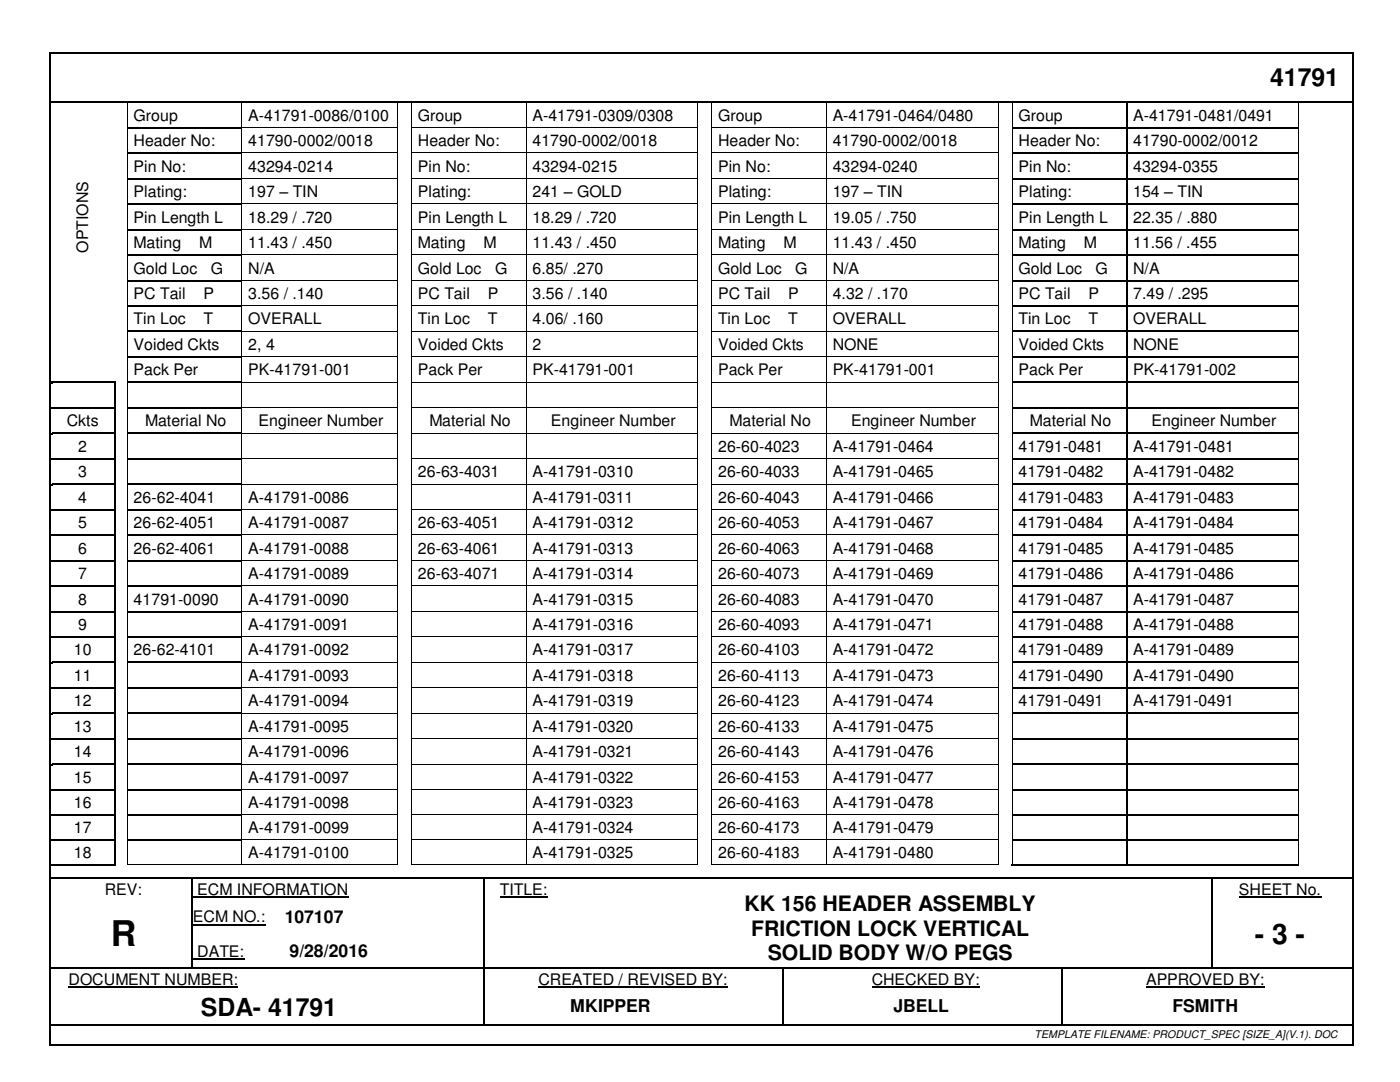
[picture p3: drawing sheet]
<svg xmlns="http://www.w3.org/2000/svg" width="279mm" height="216mm" viewBox="0 0 279 216" stroke-linecap="round" stroke-linejoin="round" font-family="sans-serif">
<defs><g id="words">
<text font-size="7.1" x="22.1" y="188.8">R</text>
<text font-size="5.6" x="250.4" y="188.3">- 3 -</text>
<g font-size="5">
<text x="253.5" y="17.2">41791</text>
<text x="40.1" y="202.7">SDA- 41791</text>
</g>
<g font-size="4.2">
<text x="148.6" y="181.8">KK 156 HEADER ASSEMBLY</text>
<text x="149.9" y="186.7">FRICTION LOCK VERTICAL</text>
<text x="153.2" y="191.5">SOLID BODY W/O PEGS</text>
</g>
<g font-size="3.5">
<text x="56.8" y="184.1">107107</text>
<text x="57.8" y="191">9/28/2016</text>
<text x="113.8" y="202">MKIPPER</text>
<text x="178.3" y="202">JBELL</text>
<text x="234" y="202">FSMITH</text>
</g>
<g font-size="3.2">
<text x="26.7" y="24.1">Group</text>
<text x="26.7" y="29.2">Header No:</text>
<text x="49.5" y="24.1">A-41791-0086/0100</text>
<text x="49.5" y="29.2">41790-0002/0018</text>
<text x="83.4" y="24.1">Group</text>
<text x="83.4" y="29.2">Header No:</text>
<text x="106.3" y="24.1">A-41791-0309/0308</text>
<text x="106.3" y="29.2">41790-0002/0018</text>
<text x="143.3" y="24.1">Group</text>
<text x="143.3" y="29.2">Header No:</text>
<text x="166.2" y="24.1">A-41791-0464/0480</text>
<text x="166.2" y="29.2">41790-0002/0018</text>
<text x="203.3" y="24.1">Group</text>
<text x="203.3" y="29.2">Header No:</text>
<text x="226.1" y="24.1">A-41791-0481/0491</text>
<text x="226.1" y="29.2">41790-0002/0012</text>
<text x="26.7" y="34.3">Pin No:</text>
<text x="49.5" y="34.3">43294-0214</text>
<text x="83.4" y="34.3">Pin No:</text>
<text x="106.3" y="34.3">43294-0215</text>
<text x="143.3" y="34.3">Pin No:</text>
<text x="166.2" y="34.3">43294-0240</text>
<text x="203.3" y="34.3">Pin No:</text>
<text x="226.1" y="34.3">43294-0355</text>
<text x="26.7" y="39.3">Plating:</text>
<text x="49.5" y="39.3">197 – TIN</text>
<text x="83.4" y="39.3">Plating:</text>
<text x="106.3" y="39.3">241 – GOLD</text>
<text x="143.3" y="39.3">Plating:</text>
<text x="166.2" y="39.3">197 – TIN</text>
<text x="203.3" y="39.3">Plating:</text>
<text x="226.1" y="39.3">154 – TIN</text>
<text x="26.7" y="44.4">Pin Length L</text>
<text x="49.5" y="44.4">18.29 / .720</text>
<text x="83.4" y="44.4">Pin Length L</text>
<text x="106.3" y="44.4">18.29 / .720</text>
<text x="143.3" y="44.4">Pin Length L</text>
<text x="166.2" y="44.4">19.05 / .750</text>
<text x="203.3" y="44.4">Pin Length L</text>
<text x="226.1" y="44.4">22.35 / .880</text>
<text x="17.6" y="50.4" transform="rotate(-90 17.6 50.4)">OPTIONS</text>
<text x="26.7" y="49.5">Mating</text>
<text x="39.7" y="49.5">M</text>
<text x="49.5" y="49.5">11.43 / .450</text>
<text x="83.4" y="49.5">Mating</text>
<text x="96.5" y="49.5">M</text>
<text x="106.3" y="49.5">11.43 / .450</text>
<text x="143.3" y="49.5">Mating</text>
<text x="156.4" y="49.5">M</text>
<text x="166.2" y="49.5">11.43 / .450</text>
<text x="203.3" y="49.5">Mating</text>
<text x="216.3" y="49.5">M</text>
<text x="226.1" y="49.5">11.56 / .455</text>
<text x="26.7" y="54.6">Gold Loc</text>
<text x="26.7" y="59.7">PC Tail</text>
<text x="40.6" y="59.7">P</text>
<text x="42.1" y="54.6">G</text>
<text x="49.5" y="54.6">N/A</text>
<text x="49.5" y="59.7">3.56 / .140</text>
<text x="83.4" y="54.6">Gold Loc</text>
<text x="83.4" y="59.7">PC Tail</text>
<text x="97.4" y="59.7">P</text>
<text x="98.8" y="54.6">G</text>
<text x="106.3" y="54.6">6.85/ .270</text>
<text x="106.3" y="59.7">3.56 / .140</text>
<text x="143.3" y="54.6">Gold Loc</text>
<text x="143.3" y="59.7">PC Tail</text>
<text x="157.3" y="59.7">P</text>
<text x="158.7" y="54.6">G</text>
<text x="166.2" y="54.6">N/A</text>
<text x="166.2" y="59.7">4.32 / .170</text>
<text x="203.3" y="54.6">Gold Loc</text>
<text x="203.3" y="59.7">PC Tail</text>
<text x="217.2" y="59.7">P</text>
<text x="218.7" y="54.6">G</text>
<text x="226.1" y="54.6">N/A</text>
<text x="226.1" y="59.7">7.49 / .295</text>
<text x="26.7" y="64.7">Tin Loc</text>
<text x="40.6" y="64.7">T</text>
<text x="49.5" y="64.7">OVERALL</text>
<text x="83.4" y="64.7">Tin Loc</text>
<text x="97.4" y="64.7">T</text>
<text x="106.3" y="64.7">4.06/ .160</text>
<text x="143.3" y="64.7">Tin Loc</text>
<text x="157.3" y="64.7">T</text>
<text x="166.2" y="64.7">OVERALL</text>
<text x="203.3" y="64.7">Tin Loc</text>
<text x="217.2" y="64.7">T</text>
<text x="226.1" y="64.7">OVERALL</text>
<text x="26.7" y="69.8">Voided Ckts</text>
<text x="49.5" y="69.8">2, 4</text>
<text x="83.4" y="69.8">Voided Ckts</text>
<text x="106.3" y="69.8">2</text>
<text x="143.3" y="69.8">Voided Ckts</text>
<text x="166.2" y="69.8">NONE</text>
<text x="203.3" y="69.8">Voided Ckts</text>
<text x="226.1" y="69.8">NONE</text>
<text x="26.7" y="74.9">Pack Per</text>
<text x="49.5" y="74.9">PK-41791-001</text>
<text x="83.4" y="74.9">Pack Per</text>
<text x="106.3" y="74.9">PK-41791-001</text>
<text x="143.3" y="74.9">Pack Per</text>
<text x="166.2" y="74.9">PK-41791-001</text>
<text x="203.3" y="74.9">Pack Per</text>
<text x="226.1" y="74.9">PK-41791-002</text>
<text x="13.3" y="85.1">Ckts</text>
<text x="29" y="85.1">Material No</text>
<text x="51.6" y="85.1">Engineer Number</text>
<text x="85.7" y="85.1">Material No</text>
<text x="110" y="85.1">Engineer Number</text>
<text x="145.6" y="85.1">Material No</text>
<text x="169.9" y="85.1">Engineer Number</text>
<text x="205.6" y="85.1">Material No</text>
<text x="229.8" y="85.1">Engineer Number</text>
<text x="15.6" y="90.1">2</text>
<text x="15.6" y="95.2">3</text>
<text x="83.4" y="95.2">26-63-4031</text>
<text x="106.3" y="95.2">A-41791-0310</text>
<text x="143.3" y="90.1">26-60-4023</text>
<text x="143.3" y="95.2">26-60-4033</text>
<text x="166.2" y="90.1">A-41791-0464</text>
<text x="166.2" y="95.2">A-41791-0465</text>
<text x="203.3" y="90.1">41791-0481</text>
<text x="203.3" y="95.2">41791-0482</text>
<text x="226.1" y="90.1">A-41791-0481</text>
<text x="226.1" y="95.2">A-41791-0482</text>
<text x="15.6" y="100.3">4</text>
<text x="26.7" y="100.3">26-62-4041</text>
<text x="49.5" y="100.3">A-41791-0086</text>
<text x="106.3" y="100.3">A-41791-0311</text>
<text x="143.3" y="100.3">26-60-4043</text>
<text x="166.2" y="100.3">A-41791-0466</text>
<text x="203.3" y="100.3">41791-0483</text>
<text x="226.1" y="100.3">A-41791-0483</text>
<text x="15.6" y="105.4">5</text>
<text x="26.7" y="105.4">26-62-4051</text>
<text x="49.5" y="105.4">A-41791-0087</text>
<text x="83.4" y="105.4">26-63-4051</text>
<text x="106.3" y="105.4">A-41791-0312</text>
<text x="143.3" y="105.4">26-60-4053</text>
<text x="166.2" y="105.4">A-41791-0467</text>
<text x="203.3" y="105.4">41791-0484</text>
<text x="226.1" y="105.4">A-41791-0484</text>
<text x="15.6" y="110.5">6</text>
<text x="26.7" y="110.5">26-62-4061</text>
<text x="49.5" y="110.5">A-41791-0088</text>
<text x="83.4" y="110.5">26-63-4061</text>
<text x="106.3" y="110.5">A-41791-0313</text>
<text x="143.3" y="110.5">26-60-4063</text>
<text x="166.2" y="110.5">A-41791-0468</text>
<text x="203.3" y="110.5">41791-0485</text>
<text x="226.1" y="110.5">A-41791-0485</text>
<text x="15.6" y="115.6">7</text>
<text x="49.5" y="115.6">A-41791-0089</text>
<text x="83.4" y="115.6">26-63-4071</text>
<text x="106.3" y="115.6">A-41791-0314</text>
<text x="143.3" y="115.6">26-60-4073</text>
<text x="166.2" y="115.6">A-41791-0469</text>
<text x="203.3" y="115.6">41791-0486</text>
<text x="226.1" y="115.6">A-41791-0486</text>
<text x="15.6" y="120.6">8</text>
<text x="15.6" y="125.7">9</text>
<text x="26.7" y="120.6">41791-0090</text>
<text x="49.5" y="120.6">A-41791-0090</text>
<text x="49.5" y="125.7">A-41791-0091</text>
<text x="106.3" y="120.6">A-41791-0315</text>
<text x="106.3" y="125.7">A-41791-0316</text>
<text x="143.3" y="120.6">26-60-4083</text>
<text x="143.3" y="125.7">26-60-4093</text>
<text x="166.2" y="120.6">A-41791-0470</text>
<text x="166.2" y="125.7">A-41791-0471</text>
<text x="203.3" y="120.6">41791-0487</text>
<text x="203.3" y="125.7">41791-0488</text>
<text x="226.1" y="120.6">A-41791-0487</text>
<text x="226.1" y="125.7">A-41791-0488</text>
<text x="14.7" y="130.8">10</text>
<text x="26.7" y="130.8">26-62-4101</text>
<text x="49.5" y="130.8">A-41791-0092</text>
<text x="106.3" y="130.8">A-41791-0317</text>
<text x="143.3" y="130.8">26-60-4103</text>
<text x="166.2" y="130.8">A-41791-0472</text>
<text x="203.3" y="130.8">41791-0489</text>
<text x="226.1" y="130.8">A-41791-0489</text>
<text x="14.7" y="135.9">11</text>
<text x="49.5" y="135.9">A-41791-0093</text>
<text x="106.3" y="135.9">A-41791-0318</text>
<text x="143.3" y="135.9">26-60-4113</text>
<text x="166.2" y="135.9">A-41791-0473</text>
<text x="203.3" y="135.9">41791-0490</text>
<text x="226.1" y="135.9">A-41791-0490</text>
<text x="14.7" y="141">12</text>
<text x="49.5" y="141">A-41791-0094</text>
<text x="106.3" y="141">A-41791-0319</text>
<text x="143.3" y="141">26-60-4123</text>
<text x="166.2" y="141">A-41791-0474</text>
<text x="203.3" y="141">41791-0491</text>
<text x="226.1" y="141">A-41791-0491</text>
<text x="14.7" y="146">13</text>
<text x="49.5" y="146">A-41791-0095</text>
<text x="106.3" y="146">A-41791-0320</text>
<text x="143.3" y="146">26-60-4133</text>
<text x="166.2" y="146">A-41791-0475</text>
<text x="14.7" y="151.1">14</text>
<text x="49.5" y="151.1">A-41791-0096</text>
<text x="106.3" y="151.1">A-41791-0321</text>
<text x="143.3" y="151.1">26-60-4143</text>
<text x="166.2" y="151.1">A-41791-0476</text>
<text x="14.7" y="156.2">15</text>
<text x="14.7" y="161.3">16</text>
<text x="49.5" y="156.2">A-41791-0097</text>
<text x="49.5" y="161.3">A-41791-0098</text>
<text x="106.3" y="156.2">A-41791-0322</text>
<text x="106.3" y="161.3">A-41791-0323</text>
<text x="143.3" y="156.2">26-60-4153</text>
<text x="143.3" y="161.3">26-60-4163</text>
<text x="166.2" y="156.2">A-41791-0477</text>
<text x="166.2" y="161.3">A-41791-0478</text>
<text x="14.7" y="166.3">17</text>
<text x="49.5" y="166.3">A-41791-0099</text>
<text x="106.3" y="166.3">A-41791-0324</text>
<text x="143.3" y="166.3">26-60-4173</text>
<text x="166.2" y="166.3">A-41791-0479</text>
<text x="14.7" y="171.3">18</text>
<text x="49.5" y="171.3">A-41791-0100</text>
<text x="106.3" y="171.3">A-41791-0325</text>
<text x="143.3" y="171.3">26-60-4183</text>
<text x="166.2" y="171.3">A-41791-0480</text>
<text x="20.9" y="178.5">REV:</text>
<text x="39.4" y="178.5">ECM INFORMATION</text>
<text x="99.8" y="178.5">TITLE:</text>
<text x="247.3" y="178.5">SHEET No.</text>
<text x="38.5" y="184.1">ECM NO.:</text>
<text x="39.4" y="191">DATE:</text>
<text x="13.7" y="196.5">DOCUMENT NUMBER:</text>
<text x="107.5" y="196.5">CREATED / REVISED BY:</text>
<text x="174" y="196.5">CHECKED BY:</text>
<text x="228.7" y="196.5">APPROVED BY:</text>
</g>
<text font-size="2.1" x="206.5" y="207.1">TEMPLATE FILENAME: PRODUCT_SPEC [SIZE_A](V.1). DOC</text>
</g></defs>
<g fill="#000">
<path d="M9.8 10.3h.4v.4h-.4z" fill-rule="evenodd"/>
<path d="M9.8 10.3h.4v.4h-.4z" fill-rule="evenodd"/>
<path d="M269.8 10.3h.3v.4h-.3z" fill-rule="evenodd"/>
<path d="M269.8 10.3h.3v.4h-.3z" fill-rule="evenodd"/>
<path d="M10.2 20.2h.3v.3h-.3z" fill-rule="evenodd"/>
<path d="M10.2 20.2h.3v.3h-.3z" fill-rule="evenodd"/>
<path d="M25.3 20.4h.2v.3h-.2z" fill-rule="evenodd"/>
<path d="M25.3 20.4h.2v.1h-.2z" fill-rule="evenodd"/>
<path d="M25.3 25.4h.2v.3h-.2z" fill-rule="evenodd"/>
<path d="M25.3 30.4h.2v.4h-.2z" fill-rule="evenodd"/>
<path d="M25.3 35.5h.2v.4h-.2z" fill-rule="evenodd"/>
<path d="M48.2 20.5h.2v.2h-.2z" fill-rule="evenodd"/>
<path d="M48.2 20.4h.2v.1h-.2z" fill-rule="evenodd"/>
<path d="M48.2 25.4h.2v.3h-.2z" fill-rule="evenodd"/>
<path d="M48.2 30.4h.2v.4h-.2z" fill-rule="evenodd"/>
<path d="M48.2 35.5h.2v.4h-.2z" fill-rule="evenodd"/>
<path d="M79.3 20.4h.2v.3h-.2z" fill-rule="evenodd"/>
<path d="M79.3 20.4h.2v.1h-.2z" fill-rule="evenodd"/>
<path d="M79.3 25.4h.2v.3h-.2z" fill-rule="evenodd"/>
<path d="M79.3 30.4h.2v.4h-.2z" fill-rule="evenodd"/>
<path d="M79.3 35.5h.2v.4h-.2z" fill-rule="evenodd"/>
<path d="M82 20.4h.2v.3h-.2z" fill-rule="evenodd"/>
<path d="M82 20.4h.2v.1h-.2z" fill-rule="evenodd"/>
<path d="M82 25.4h.2v.3h-.2z" fill-rule="evenodd"/>
<path d="M82 30.4h.2v.4h-.2z" fill-rule="evenodd"/>
<path d="M82 35.5h.2v.4h-.2z" fill-rule="evenodd"/>
<path d="M104.9 20.5h.2v.2h-.2z" fill-rule="evenodd"/>
<path d="M104.9 20.4h.2v.1h-.2z" fill-rule="evenodd"/>
<path d="M104.9 25.4h.2v.3h-.2z" fill-rule="evenodd"/>
<path d="M104.9 30.4h.2v.4h-.2z" fill-rule="evenodd"/>
<path d="M104.9 35.5h.2v.4h-.2z" fill-rule="evenodd"/>
<path d="M139.2 20.4h.2v.3h-.2z" fill-rule="evenodd"/>
<path d="M139.2 20.4h.2v.1h-.2z" fill-rule="evenodd"/>
<path d="M139.2 25.4h.2v.3h-.2z" fill-rule="evenodd"/>
<path d="M139.2 30.4h.2v.4h-.2z" fill-rule="evenodd"/>
<path d="M139.2 35.5h.2v.4h-.2z" fill-rule="evenodd"/>
<path d="M142 20.4h.2v.3h-.2z" fill-rule="evenodd"/>
<path d="M142 20.4h.2v.1h-.2z" fill-rule="evenodd"/>
<path d="M142 25.4h.2v.3h-.2z" fill-rule="evenodd"/>
<path d="M142 30.4h.2v.4h-.2z" fill-rule="evenodd"/>
<path d="M142 35.5h.2v.4h-.2z" fill-rule="evenodd"/>
<path d="M164.9 20.5h.1v.2h-.1z" fill-rule="evenodd"/>
<path d="M164.9 20.4h.1v.1h-.1z" fill-rule="evenodd"/>
<path d="M164.9 25.4h.1v.3h-.1z" fill-rule="evenodd"/>
<path d="M164.9 30.4h.1v.4h-.1z" fill-rule="evenodd"/>
<path d="M164.9 35.5h.1v.4h-.1z" fill-rule="evenodd"/>
<path d="M199.2 20.4h.1v.3h-.1z" fill-rule="evenodd"/>
<path d="M199.2 20.4h.1v.1h-.1z" fill-rule="evenodd"/>
<path d="M199.2 25.4h.1v.3h-.1z" fill-rule="evenodd"/>
<path d="M199.2 30.4h.1v.4h-.1z" fill-rule="evenodd"/>
<path d="M199.2 35.5h.1v.4h-.1z" fill-rule="evenodd"/>
<path d="M201.9 20.4h.2v.3h-.2z" fill-rule="evenodd"/>
<path d="M201.9 20.4h.2v.1h-.2z" fill-rule="evenodd"/>
<path d="M201.9 25.4h.2v.3h-.2z" fill-rule="evenodd"/>
<path d="M201.9 30.4h.2v.4h-.2z" fill-rule="evenodd"/>
<path d="M201.9 35.5h.2v.4h-.2z" fill-rule="evenodd"/>
<path d="M224.7 20.5h.3v.2h-.3z" fill-rule="evenodd"/>
<path d="M224.7 20.4h.2v.1h-.2z" fill-rule="evenodd"/>
<path d="M224.7 25.4h.3v.3h-.3z" fill-rule="evenodd"/>
<path d="M224.7 30.4h.3v.4h-.3z" fill-rule="evenodd"/>
<path d="M224.7 35.5h.3v.4h-.3z" fill-rule="evenodd"/>
<path d="M259.1 20.4h.1v.3h-.1z" fill-rule="evenodd"/>
<path d="M259.1 20.4h.1v.1h-.1z" fill-rule="evenodd"/>
<path d="M259.1 25.4h.1v.3h-.1z" fill-rule="evenodd"/>
<path d="M259.1 30.4h.1v.4h-.1z" fill-rule="evenodd"/>
<path d="M259.1 35.5h.1v.4h-.1z" fill-rule="evenodd"/>
<path d="M269.5 20.2h.3v.3h-.3z" fill-rule="evenodd"/>
<path d="M269.5 20.2h.3v.3h-.3z" fill-rule="evenodd"/>
<path d="M25.3 40.6h.2v.4h-.2z" fill-rule="evenodd"/>
<path d="M25.3 45.7h.2v.4h-.2z" fill-rule="evenodd"/>
<path d="M25.3 50.8h.2v.3h-.2z" fill-rule="evenodd"/>
<path d="M25.3 55.8h.2v.4h-.2z" fill-rule="evenodd"/>
<path d="M48.2 40.6h.2v.4h-.2z" fill-rule="evenodd"/>
<path d="M48.2 45.7h.2v.4h-.2z" fill-rule="evenodd"/>
<path d="M48.2 50.8h.2v.3h-.2z" fill-rule="evenodd"/>
<path d="M48.2 55.8h.2v.4h-.2z" fill-rule="evenodd"/>
<path d="M79.3 40.6h.2v.4h-.2z" fill-rule="evenodd"/>
<path d="M79.3 45.7h.2v.4h-.2z" fill-rule="evenodd"/>
<path d="M79.3 50.8h.2v.3h-.2z" fill-rule="evenodd"/>
<path d="M79.3 55.8h.2v.4h-.2z" fill-rule="evenodd"/>
<path d="M82 40.6h.2v.4h-.2z" fill-rule="evenodd"/>
<path d="M82 45.7h.2v.4h-.2z" fill-rule="evenodd"/>
<path d="M82 50.8h.2v.3h-.2z" fill-rule="evenodd"/>
<path d="M82 55.8h.2v.4h-.2z" fill-rule="evenodd"/>
<path d="M104.9 40.6h.2v.4h-.2z" fill-rule="evenodd"/>
<path d="M104.9 45.7h.2v.4h-.2z" fill-rule="evenodd"/>
<path d="M104.9 50.8h.2v.3h-.2z" fill-rule="evenodd"/>
<path d="M104.9 55.8h.2v.4h-.2z" fill-rule="evenodd"/>
<path d="M139.2 40.6h.2v.4h-.2z" fill-rule="evenodd"/>
<path d="M139.2 45.7h.2v.4h-.2z" fill-rule="evenodd"/>
<path d="M139.2 50.8h.2v.3h-.2z" fill-rule="evenodd"/>
<path d="M139.2 55.8h.2v.4h-.2z" fill-rule="evenodd"/>
<path d="M142 40.6h.2v.4h-.2z" fill-rule="evenodd"/>
<path d="M142 45.7h.2v.4h-.2z" fill-rule="evenodd"/>
<path d="M142 50.8h.2v.3h-.2z" fill-rule="evenodd"/>
<path d="M142 55.8h.2v.4h-.2z" fill-rule="evenodd"/>
<path d="M164.9 40.6h.1v.4h-.1z" fill-rule="evenodd"/>
<path d="M164.9 45.7h.1v.4h-.1z" fill-rule="evenodd"/>
<path d="M164.9 50.8h.1v.3h-.1z" fill-rule="evenodd"/>
<path d="M164.9 55.8h.1v.4h-.1z" fill-rule="evenodd"/>
<path d="M199.2 40.6h.1v.4h-.1z" fill-rule="evenodd"/>
<path d="M199.2 45.7h.1v.4h-.1z" fill-rule="evenodd"/>
<path d="M199.2 50.8h.1v.3h-.1z" fill-rule="evenodd"/>
<path d="M199.2 55.8h.1v.4h-.1z" fill-rule="evenodd"/>
<path d="M201.9 40.6h.2v.4h-.2z" fill-rule="evenodd"/>
<path d="M201.9 45.7h.2v.4h-.2z" fill-rule="evenodd"/>
<path d="M201.9 50.8h.2v.3h-.2z" fill-rule="evenodd"/>
<path d="M201.9 55.8h.2v.4h-.2z" fill-rule="evenodd"/>
<path d="M224.7 40.6h.3v.4h-.3z" fill-rule="evenodd"/>
<path d="M224.7 45.7h.3v.4h-.3z" fill-rule="evenodd"/>
<path d="M224.7 50.8h.3v.3h-.3z" fill-rule="evenodd"/>
<path d="M224.7 55.8h.3v.4h-.3z" fill-rule="evenodd"/>
<path d="M259.1 40.6h.1v.4h-.1z" fill-rule="evenodd"/>
<path d="M259.1 45.7h.1v.4h-.1z" fill-rule="evenodd"/>
<path d="M259.1 50.8h.1v.3h-.1z" fill-rule="evenodd"/>
<path d="M259.1 55.8h.1v.4h-.1z" fill-rule="evenodd"/>
<path d="M10.2 76.2h.2v.4h-.2z" fill-rule="evenodd"/>
<path d="M10.2 76.2h.2v.2h-.2z" fill-rule="evenodd"/>
<path d="M22.7 76.2h.3v.4h-.3z" fill-rule="evenodd"/>
<path d="M22.7 76.2h.3v.2h-.3z" fill-rule="evenodd"/>
<path d="M25.3 60.9h.2v.4h-.2z" fill-rule="evenodd"/>
<path d="M25.3 66h.2v.4h-.2z" fill-rule="evenodd"/>
<path d="M25.3 71.1h.2v.4h-.2z" fill-rule="evenodd"/>
<path d="M25.3 76.2h.2v.4h-.2z" fill-rule="evenodd"/>
<path d="M48.2 60.9h.2v.4h-.2z" fill-rule="evenodd"/>
<path d="M48.2 66h.2v.4h-.2z" fill-rule="evenodd"/>
<path d="M48.2 71.1h.2v.4h-.2z" fill-rule="evenodd"/>
<path d="M48.2 76.2h.2v.4h-.2z" fill-rule="evenodd"/>
<path d="M79.3 60.9h.2v.4h-.2z" fill-rule="evenodd"/>
<path d="M79.3 66h.2v.4h-.2z" fill-rule="evenodd"/>
<path d="M79.3 71.1h.2v.4h-.2z" fill-rule="evenodd"/>
<path d="M79.3 76.2h.2v.4h-.2z" fill-rule="evenodd"/>
<path d="M82 60.9h.2v.4h-.2z" fill-rule="evenodd"/>
<path d="M82 66h.2v.4h-.2z" fill-rule="evenodd"/>
<path d="M82 71.1h.2v.4h-.2z" fill-rule="evenodd"/>
<path d="M82 76.2h.2v.4h-.2z" fill-rule="evenodd"/>
<path d="M104.9 60.9h.2v.4h-.2z" fill-rule="evenodd"/>
<path d="M104.9 66h.2v.4h-.2z" fill-rule="evenodd"/>
<path d="M104.9 71.1h.2v.4h-.2z" fill-rule="evenodd"/>
<path d="M104.9 76.2h.2v.4h-.2z" fill-rule="evenodd"/>
<path d="M139.2 60.9h.2v.4h-.2z" fill-rule="evenodd"/>
<path d="M139.2 66h.2v.4h-.2z" fill-rule="evenodd"/>
<path d="M139.2 71.1h.2v.4h-.2z" fill-rule="evenodd"/>
<path d="M139.2 76.2h.2v.4h-.2z" fill-rule="evenodd"/>
<path d="M142 60.9h.2v.4h-.2z" fill-rule="evenodd"/>
<path d="M142 66h.2v.4h-.2z" fill-rule="evenodd"/>
<path d="M142 71.1h.2v.4h-.2z" fill-rule="evenodd"/>
<path d="M142 76.2h.2v.4h-.2z" fill-rule="evenodd"/>
<path d="M164.9 60.9h.1v.4h-.1z" fill-rule="evenodd"/>
<path d="M164.9 66h.1v.4h-.1z" fill-rule="evenodd"/>
<path d="M164.9 71.1h.1v.4h-.1z" fill-rule="evenodd"/>
<path d="M164.9 76.2h.1v.4h-.1z" fill-rule="evenodd"/>
<path d="M199.2 60.9h.1v.4h-.1z" fill-rule="evenodd"/>
<path d="M199.2 66h.1v.4h-.1z" fill-rule="evenodd"/>
<path d="M199.2 71.1h.1v.4h-.1z" fill-rule="evenodd"/>
<path d="M199.2 76.2h.1v.4h-.1z" fill-rule="evenodd"/>
<path d="M201.9 60.9h.2v.4h-.2z" fill-rule="evenodd"/>
<path d="M201.9 66h.2v.4h-.2z" fill-rule="evenodd"/>
<path d="M201.9 71.1h.2v.4h-.2z" fill-rule="evenodd"/>
<path d="M201.9 76.2h.2v.4h-.2z" fill-rule="evenodd"/>
<path d="M224.7 60.9h.3v.4h-.3z" fill-rule="evenodd"/>
<path d="M224.7 66h.3v.4h-.3z" fill-rule="evenodd"/>
<path d="M224.7 71.1h.3v.4h-.3z" fill-rule="evenodd"/>
<path d="M224.7 76.2h.3v.4h-.3z" fill-rule="evenodd"/>
<path d="M259.1 60.9h.1v.4h-.1z" fill-rule="evenodd"/>
<path d="M259.1 66h.1v.4h-.1z" fill-rule="evenodd"/>
<path d="M259.1 71.1h.1v.4h-.1z" fill-rule="evenodd"/>
<path d="M259.1 76.2h.1v.4h-.1z" fill-rule="evenodd"/>
<path d="M10.2 81.3h.2v.3h-.2z" fill-rule="evenodd"/>
<path d="M10.2 86.3h.2v.4h-.2z" fill-rule="evenodd"/>
<path d="M10.2 91.4h.2v.4h-.2z" fill-rule="evenodd"/>
<path d="M10.2 96.5h.2v.4h-.2z" fill-rule="evenodd"/>
<path d="M22.7 81.3h.3v.3h-.3z" fill-rule="evenodd"/>
<path d="M22.7 86.3h.3v.4h-.3z" fill-rule="evenodd"/>
<path d="M22.7 91.4h.3v.4h-.3z" fill-rule="evenodd"/>
<path d="M22.7 96.5h.3v.4h-.3z" fill-rule="evenodd"/>
<path d="M25.3 81.3h.2v.3h-.2z" fill-rule="evenodd"/>
<path d="M25.3 86.3h.2v.4h-.2z" fill-rule="evenodd"/>
<path d="M25.3 91.4h.2v.4h-.2z" fill-rule="evenodd"/>
<path d="M25.3 96.5h.2v.4h-.2z" fill-rule="evenodd"/>
<path d="M48.2 81.3h.2v.3h-.2z" fill-rule="evenodd"/>
<path d="M48.2 86.3h.2v.4h-.2z" fill-rule="evenodd"/>
<path d="M48.2 91.4h.2v.4h-.2z" fill-rule="evenodd"/>
<path d="M48.2 96.5h.2v.4h-.2z" fill-rule="evenodd"/>
<path d="M79.3 81.3h.2v.3h-.2z" fill-rule="evenodd"/>
<path d="M79.3 86.3h.2v.4h-.2z" fill-rule="evenodd"/>
<path d="M79.3 91.4h.2v.4h-.2z" fill-rule="evenodd"/>
<path d="M79.3 96.5h.2v.4h-.2z" fill-rule="evenodd"/>
<path d="M82 81.3h.2v.3h-.2z" fill-rule="evenodd"/>
<path d="M82 86.3h.2v.4h-.2z" fill-rule="evenodd"/>
<path d="M82 91.4h.2v.4h-.2z" fill-rule="evenodd"/>
<path d="M82 96.5h.2v.4h-.2z" fill-rule="evenodd"/>
<path d="M104.9 81.3h.2v.3h-.2z" fill-rule="evenodd"/>
<path d="M104.9 86.3h.2v.4h-.2z" fill-rule="evenodd"/>
<path d="M104.9 91.4h.2v.4h-.2z" fill-rule="evenodd"/>
<path d="M104.9 96.5h.2v.4h-.2z" fill-rule="evenodd"/>
<path d="M139.2 81.3h.2v.3h-.2z" fill-rule="evenodd"/>
<path d="M139.2 86.3h.2v.4h-.2z" fill-rule="evenodd"/>
<path d="M139.2 91.4h.2v.4h-.2z" fill-rule="evenodd"/>
<path d="M139.2 96.5h.2v.4h-.2z" fill-rule="evenodd"/>
<path d="M142 81.3h.2v.3h-.2z" fill-rule="evenodd"/>
<path d="M142 86.3h.2v.4h-.2z" fill-rule="evenodd"/>
<path d="M142 91.4h.2v.4h-.2z" fill-rule="evenodd"/>
<path d="M142 96.5h.2v.4h-.2z" fill-rule="evenodd"/>
<path d="M164.9 81.3h.1v.3h-.1z" fill-rule="evenodd"/>
<path d="M164.9 86.3h.1v.4h-.1z" fill-rule="evenodd"/>
<path d="M164.9 91.4h.1v.4h-.1z" fill-rule="evenodd"/>
<path d="M164.9 96.5h.1v.4h-.1z" fill-rule="evenodd"/>
<path d="M199.2 81.3h.1v.3h-.1z" fill-rule="evenodd"/>
<path d="M199.2 86.3h.1v.4h-.1z" fill-rule="evenodd"/>
<path d="M199.2 91.4h.1v.4h-.1z" fill-rule="evenodd"/>
<path d="M199.2 96.5h.1v.4h-.1z" fill-rule="evenodd"/>
<path d="M201.9 81.3h.2v.3h-.2z" fill-rule="evenodd"/>
<path d="M201.9 86.3h.2v.4h-.2z" fill-rule="evenodd"/>
<path d="M201.9 91.4h.2v.4h-.2z" fill-rule="evenodd"/>
<path d="M201.9 96.5h.2v.4h-.2z" fill-rule="evenodd"/>
<path d="M224.7 81.3h.3v.3h-.3z" fill-rule="evenodd"/>
<path d="M224.7 86.3h.3v.4h-.3z" fill-rule="evenodd"/>
<path d="M224.7 91.4h.3v.4h-.3z" fill-rule="evenodd"/>
<path d="M224.7 96.5h.3v.4h-.3z" fill-rule="evenodd"/>
<path d="M259.1 81.3h.1v.3h-.1z" fill-rule="evenodd"/>
<path d="M259.1 86.3h.1v.4h-.1z" fill-rule="evenodd"/>
<path d="M259.1 91.4h.1v.4h-.1z" fill-rule="evenodd"/>
<path d="M259.1 96.5h.1v.4h-.1z" fill-rule="evenodd"/>
<path d="M10.2 101.6h.2v.4h-.2z" fill-rule="evenodd"/>
<path d="M10.2 106.7h.2v.3h-.2z" fill-rule="evenodd"/>
<path d="M10.2 111.7h.2v.4h-.2z" fill-rule="evenodd"/>
<path d="M10.2 116.8h.2v.4h-.2z" fill-rule="evenodd"/>
<path d="M22.7 101.6h.3v.4h-.3z" fill-rule="evenodd"/>
<path d="M22.7 106.7h.3v.3h-.3z" fill-rule="evenodd"/>
<path d="M22.7 111.7h.3v.4h-.3z" fill-rule="evenodd"/>
<path d="M22.7 116.8h.3v.4h-.3z" fill-rule="evenodd"/>
<path d="M25.3 101.6h.2v.4h-.2z" fill-rule="evenodd"/>
<path d="M25.3 106.7h.2v.3h-.2z" fill-rule="evenodd"/>
<path d="M25.3 111.7h.2v.4h-.2z" fill-rule="evenodd"/>
<path d="M25.3 116.8h.2v.4h-.2z" fill-rule="evenodd"/>
<path d="M48.2 101.6h.2v.4h-.2z" fill-rule="evenodd"/>
<path d="M48.2 106.7h.2v.3h-.2z" fill-rule="evenodd"/>
<path d="M48.2 111.7h.2v.4h-.2z" fill-rule="evenodd"/>
<path d="M48.2 116.8h.2v.4h-.2z" fill-rule="evenodd"/>
<path d="M79.3 101.6h.2v.4h-.2z" fill-rule="evenodd"/>
<path d="M79.3 106.7h.2v.3h-.2z" fill-rule="evenodd"/>
<path d="M79.3 111.7h.2v.4h-.2z" fill-rule="evenodd"/>
<path d="M79.3 116.8h.2v.4h-.2z" fill-rule="evenodd"/>
<path d="M82 101.6h.2v.4h-.2z" fill-rule="evenodd"/>
<path d="M82 106.7h.2v.3h-.2z" fill-rule="evenodd"/>
<path d="M82 111.7h.2v.4h-.2z" fill-rule="evenodd"/>
<path d="M82 116.8h.2v.4h-.2z" fill-rule="evenodd"/>
<path d="M104.9 101.6h.2v.4h-.2z" fill-rule="evenodd"/>
<path d="M104.9 106.7h.2v.3h-.2z" fill-rule="evenodd"/>
<path d="M104.9 111.7h.2v.4h-.2z" fill-rule="evenodd"/>
<path d="M104.9 116.8h.2v.4h-.2z" fill-rule="evenodd"/>
<path d="M139.2 101.6h.2v.4h-.2z" fill-rule="evenodd"/>
<path d="M139.2 106.7h.2v.3h-.2z" fill-rule="evenodd"/>
<path d="M139.2 111.7h.2v.4h-.2z" fill-rule="evenodd"/>
<path d="M139.2 116.8h.2v.4h-.2z" fill-rule="evenodd"/>
<path d="M142 101.6h.2v.4h-.2z" fill-rule="evenodd"/>
<path d="M142 106.7h.2v.3h-.2z" fill-rule="evenodd"/>
<path d="M142 111.7h.2v.4h-.2z" fill-rule="evenodd"/>
<path d="M142 116.8h.2v.4h-.2z" fill-rule="evenodd"/>
<path d="M164.9 101.6h.1v.4h-.1z" fill-rule="evenodd"/>
<path d="M164.9 106.7h.1v.3h-.1z" fill-rule="evenodd"/>
<path d="M164.9 111.7h.1v.4h-.1z" fill-rule="evenodd"/>
<path d="M164.9 116.8h.1v.4h-.1z" fill-rule="evenodd"/>
<path d="M199.2 101.6h.1v.4h-.1z" fill-rule="evenodd"/>
<path d="M199.2 106.7h.1v.3h-.1z" fill-rule="evenodd"/>
<path d="M199.2 111.7h.1v.4h-.1z" fill-rule="evenodd"/>
<path d="M199.2 116.8h.1v.4h-.1z" fill-rule="evenodd"/>
<path d="M201.9 101.6h.2v.4h-.2z" fill-rule="evenodd"/>
<path d="M201.9 106.7h.2v.3h-.2z" fill-rule="evenodd"/>
<path d="M201.9 111.7h.2v.4h-.2z" fill-rule="evenodd"/>
<path d="M201.9 116.8h.2v.4h-.2z" fill-rule="evenodd"/>
<path d="M224.7 101.6h.3v.4h-.3z" fill-rule="evenodd"/>
<path d="M224.7 106.7h.3v.3h-.3z" fill-rule="evenodd"/>
<path d="M224.7 111.7h.3v.4h-.3z" fill-rule="evenodd"/>
<path d="M224.7 116.8h.3v.4h-.3z" fill-rule="evenodd"/>
<path d="M259.1 101.6h.1v.4h-.1z" fill-rule="evenodd"/>
<path d="M259.1 106.7h.1v.3h-.1z" fill-rule="evenodd"/>
<path d="M259.1 111.7h.1v.4h-.1z" fill-rule="evenodd"/>
<path d="M259.1 116.8h.1v.4h-.1z" fill-rule="evenodd"/>
<path d="M10.2 121.9h.2v.4h-.2z" fill-rule="evenodd"/>
<path d="M10.2 127h.2v.4h-.2z" fill-rule="evenodd"/>
<path d="M10.2 132.1h.2v.3h-.2z" fill-rule="evenodd"/>
<path d="M10.2 137.1h.2v.4h-.2z" fill-rule="evenodd"/>
<path d="M22.7 121.9h.3v.4h-.3z" fill-rule="evenodd"/>
<path d="M22.7 127h.3v.4h-.3z" fill-rule="evenodd"/>
<path d="M22.7 132.1h.3v.3h-.3z" fill-rule="evenodd"/>
<path d="M22.7 137.1h.3v.4h-.3z" fill-rule="evenodd"/>
<path d="M25.3 121.9h.2v.4h-.2z" fill-rule="evenodd"/>
<path d="M25.3 127h.2v.4h-.2z" fill-rule="evenodd"/>
<path d="M25.3 132.1h.2v.3h-.2z" fill-rule="evenodd"/>
<path d="M25.3 137.1h.2v.4h-.2z" fill-rule="evenodd"/>
<path d="M48.2 121.9h.2v.4h-.2z" fill-rule="evenodd"/>
<path d="M48.2 127h.2v.4h-.2z" fill-rule="evenodd"/>
<path d="M48.2 132.1h.2v.3h-.2z" fill-rule="evenodd"/>
<path d="M48.2 137.1h.2v.4h-.2z" fill-rule="evenodd"/>
<path d="M79.3 121.9h.2v.4h-.2z" fill-rule="evenodd"/>
<path d="M79.3 127h.2v.4h-.2z" fill-rule="evenodd"/>
<path d="M79.3 132.1h.2v.3h-.2z" fill-rule="evenodd"/>
<path d="M79.3 137.1h.2v.4h-.2z" fill-rule="evenodd"/>
<path d="M82 121.9h.2v.4h-.2z" fill-rule="evenodd"/>
<path d="M82 127h.2v.4h-.2z" fill-rule="evenodd"/>
<path d="M82 132.1h.2v.3h-.2z" fill-rule="evenodd"/>
<path d="M82 137.1h.2v.4h-.2z" fill-rule="evenodd"/>
<path d="M104.9 121.9h.2v.4h-.2z" fill-rule="evenodd"/>
<path d="M104.9 127h.2v.4h-.2z" fill-rule="evenodd"/>
<path d="M104.9 132.1h.2v.3h-.2z" fill-rule="evenodd"/>
<path d="M104.9 137.1h.2v.4h-.2z" fill-rule="evenodd"/>
<path d="M139.2 121.9h.2v.4h-.2z" fill-rule="evenodd"/>
<path d="M139.2 127h.2v.4h-.2z" fill-rule="evenodd"/>
<path d="M139.2 132.1h.2v.3h-.2z" fill-rule="evenodd"/>
<path d="M139.2 137.1h.2v.4h-.2z" fill-rule="evenodd"/>
<path d="M142 121.9h.2v.4h-.2z" fill-rule="evenodd"/>
<path d="M142 127h.2v.4h-.2z" fill-rule="evenodd"/>
<path d="M142 132.1h.2v.3h-.2z" fill-rule="evenodd"/>
<path d="M142 137.1h.2v.4h-.2z" fill-rule="evenodd"/>
<path d="M164.9 121.9h.1v.4h-.1z" fill-rule="evenodd"/>
<path d="M164.9 127h.1v.4h-.1z" fill-rule="evenodd"/>
<path d="M164.9 132.1h.1v.3h-.1z" fill-rule="evenodd"/>
<path d="M164.9 137.1h.1v.4h-.1z" fill-rule="evenodd"/>
<path d="M199.2 121.9h.1v.4h-.1z" fill-rule="evenodd"/>
<path d="M199.2 127h.1v.4h-.1z" fill-rule="evenodd"/>
<path d="M199.2 132.1h.1v.3h-.1z" fill-rule="evenodd"/>
<path d="M199.2 137.1h.1v.4h-.1z" fill-rule="evenodd"/>
<path d="M201.9 121.9h.2v.4h-.2z" fill-rule="evenodd"/>
<path d="M201.9 127h.2v.4h-.2z" fill-rule="evenodd"/>
<path d="M201.9 132.1h.2v.3h-.2z" fill-rule="evenodd"/>
<path d="M201.9 137.1h.2v.4h-.2z" fill-rule="evenodd"/>
<path d="M224.7 121.9h.3v.4h-.3z" fill-rule="evenodd"/>
<path d="M224.7 127h.3v.4h-.3z" fill-rule="evenodd"/>
<path d="M224.7 132.1h.3v.3h-.3z" fill-rule="evenodd"/>
<path d="M224.7 137.1h.3v.4h-.3z" fill-rule="evenodd"/>
<path d="M259.1 121.9h.1v.4h-.1z" fill-rule="evenodd"/>
<path d="M259.1 127h.1v.4h-.1z" fill-rule="evenodd"/>
<path d="M259.1 132.1h.1v.3h-.1z" fill-rule="evenodd"/>
<path d="M259.1 137.1h.1v.4h-.1z" fill-rule="evenodd"/>
<path d="M10.2 142.2h.2v.4h-.2z" fill-rule="evenodd"/>
<path d="M10.2 147.3h.2v.4h-.2z" fill-rule="evenodd"/>
<path d="M10.2 152.4h.2v.4h-.2z" fill-rule="evenodd"/>
<path d="M10.2 157.5h.2v.4h-.2z" fill-rule="evenodd"/>
<path d="M22.7 142.2h.3v.4h-.3z" fill-rule="evenodd"/>
<path d="M22.7 147.3h.3v.4h-.3z" fill-rule="evenodd"/>
<path d="M22.7 152.4h.3v.4h-.3z" fill-rule="evenodd"/>
<path d="M22.7 157.5h.3v.4h-.3z" fill-rule="evenodd"/>
<path d="M25.3 142.2h.2v.4h-.2z" fill-rule="evenodd"/>
<path d="M25.3 147.3h.2v.4h-.2z" fill-rule="evenodd"/>
<path d="M25.3 152.4h.2v.4h-.2z" fill-rule="evenodd"/>
<path d="M25.3 157.5h.2v.4h-.2z" fill-rule="evenodd"/>
<path d="M48.2 142.2h.2v.4h-.2z" fill-rule="evenodd"/>
<path d="M48.2 147.3h.2v.4h-.2z" fill-rule="evenodd"/>
<path d="M48.2 152.4h.2v.4h-.2z" fill-rule="evenodd"/>
<path d="M48.2 157.5h.2v.4h-.2z" fill-rule="evenodd"/>
<path d="M79.3 142.2h.2v.4h-.2z" fill-rule="evenodd"/>
<path d="M79.3 147.3h.2v.4h-.2z" fill-rule="evenodd"/>
<path d="M79.3 152.4h.2v.4h-.2z" fill-rule="evenodd"/>
<path d="M79.3 157.5h.2v.4h-.2z" fill-rule="evenodd"/>
<path d="M82 142.2h.2v.4h-.2z" fill-rule="evenodd"/>
<path d="M82 147.3h.2v.4h-.2z" fill-rule="evenodd"/>
<path d="M82 152.4h.2v.4h-.2z" fill-rule="evenodd"/>
<path d="M82 157.5h.2v.4h-.2z" fill-rule="evenodd"/>
<path d="M104.9 142.2h.2v.4h-.2z" fill-rule="evenodd"/>
<path d="M104.9 147.3h.2v.4h-.2z" fill-rule="evenodd"/>
<path d="M104.9 152.4h.2v.4h-.2z" fill-rule="evenodd"/>
<path d="M104.9 157.5h.2v.4h-.2z" fill-rule="evenodd"/>
<path d="M139.2 142.2h.2v.4h-.2z" fill-rule="evenodd"/>
<path d="M139.2 147.3h.2v.4h-.2z" fill-rule="evenodd"/>
<path d="M139.2 152.4h.2v.4h-.2z" fill-rule="evenodd"/>
<path d="M139.2 157.5h.2v.4h-.2z" fill-rule="evenodd"/>
<path d="M142 142.2h.2v.4h-.2z" fill-rule="evenodd"/>
<path d="M142 147.3h.2v.4h-.2z" fill-rule="evenodd"/>
<path d="M142 152.4h.2v.4h-.2z" fill-rule="evenodd"/>
<path d="M142 157.5h.2v.4h-.2z" fill-rule="evenodd"/>
<path d="M164.9 142.2h.1v.4h-.1z" fill-rule="evenodd"/>
<path d="M164.9 147.3h.1v.4h-.1z" fill-rule="evenodd"/>
<path d="M164.9 152.4h.1v.4h-.1z" fill-rule="evenodd"/>
<path d="M164.9 157.5h.1v.4h-.1z" fill-rule="evenodd"/>
<path d="M199.2 142.2h.1v.4h-.1z" fill-rule="evenodd"/>
<path d="M199.2 147.3h.1v.4h-.1z" fill-rule="evenodd"/>
<path d="M199.2 152.4h.1v.4h-.1z" fill-rule="evenodd"/>
<path d="M199.2 157.5h.1v.4h-.1z" fill-rule="evenodd"/>
<path d="M201.9 142.2h.2v.4h-.2z" fill-rule="evenodd"/>
<path d="M201.9 147.3h.2v.4h-.2z" fill-rule="evenodd"/>
<path d="M201.9 152.4h.2v.4h-.2z" fill-rule="evenodd"/>
<path d="M201.9 157.5h.2v.4h-.2z" fill-rule="evenodd"/>
<path d="M224.7 142.2h.3v.4h-.3z" fill-rule="evenodd"/>
<path d="M224.7 147.3h.3v.4h-.3z" fill-rule="evenodd"/>
<path d="M224.7 152.4h.3v.4h-.3z" fill-rule="evenodd"/>
<path d="M224.7 157.5h.3v.4h-.3z" fill-rule="evenodd"/>
<path d="M259.1 142.2h.1v.4h-.1z" fill-rule="evenodd"/>
<path d="M259.1 147.3h.1v.4h-.1z" fill-rule="evenodd"/>
<path d="M259.1 152.4h.1v.4h-.1z" fill-rule="evenodd"/>
<path d="M259.1 157.5h.1v.4h-.1z" fill-rule="evenodd"/>
<path d="M10.2 162.5h.2v.3h-.2z" fill-rule="evenodd"/>
<path d="M10.2 167.5h.2v.3h-.2z" fill-rule="evenodd"/>
<path d="M10.2 172.5h.2v.2h-.2z" fill-rule="evenodd"/>
<path d="M10.2 172.5h.2v.2h-.2z" fill-rule="evenodd"/>
<path d="M22.7 162.5h.3v.3h-.3z" fill-rule="evenodd"/>
<path d="M22.7 167.5h.3v.3h-.3z" fill-rule="evenodd"/>
<path d="M22.7 172.5h.3v.2h-.3z" fill-rule="evenodd"/>
<path d="M22.7 172.5h.3v.2h-.3z" fill-rule="evenodd"/>
<path d="M25.3 162.5h.2v.3h-.2z" fill-rule="evenodd"/>
<path d="M25.3 167.5h.2v.3h-.2z" fill-rule="evenodd"/>
<path d="M25.3 172.5h.2v.1h-.2z" fill-rule="evenodd"/>
<path d="M25.3 172.5h.2v.1h-.2z" fill-rule="evenodd"/>
<path d="M38.2 175.3h.3v.2h-.3z" fill-rule="evenodd"/>
<path d="M38.2 175h.4v.3h-.4z" fill-rule="evenodd"/>
<path d="M48.2 162.5h.2v.3h-.2z" fill-rule="evenodd"/>
<path d="M48.2 167.5h.2v.3h-.2z" fill-rule="evenodd"/>
<path d="M48.2 172.5h.2v.1h-.2z" fill-rule="evenodd"/>
<path d="M79.3 162.5h.2v.3h-.2z" fill-rule="evenodd"/>
<path d="M79.3 167.5h.2v.3h-.2z" fill-rule="evenodd"/>
<path d="M79.3 172.5h.2v.1h-.2z" fill-rule="evenodd"/>
<path d="M79.3 172.5h.2v.1h-.2z" fill-rule="evenodd"/>
<path d="M82 162.5h.2v.3h-.2z" fill-rule="evenodd"/>
<path d="M82 167.5h.2v.3h-.2z" fill-rule="evenodd"/>
<path d="M82 172.5h.2v.1h-.2z" fill-rule="evenodd"/>
<path d="M82 172.5h.2v.1h-.2z" fill-rule="evenodd"/>
<path d="M96.4 175.3h.3v.2h-.3z" fill-rule="evenodd"/>
<path d="M96.4 175h.3v.3h-.3z" fill-rule="evenodd"/>
<path d="M104.9 162.5h.2v.3h-.2z" fill-rule="evenodd"/>
<path d="M104.9 167.5h.2v.3h-.2z" fill-rule="evenodd"/>
<path d="M104.9 172.5h.2v.1h-.2z" fill-rule="evenodd"/>
<path d="M113.5 175h.4v.3h-.4z" fill-rule="evenodd"/>
<path d="M139.2 162.5h.2v.3h-.2z" fill-rule="evenodd"/>
<path d="M139.2 167.5h.2v.3h-.2z" fill-rule="evenodd"/>
<path d="M139.2 172.5h.2v.1h-.2z" fill-rule="evenodd"/>
<path d="M139.2 172.5h.2v.1h-.2z" fill-rule="evenodd"/>
<path d="M142 162.5h.2v.3h-.2z" fill-rule="evenodd"/>
<path d="M142 167.5h.2v.3h-.2z" fill-rule="evenodd"/>
<path d="M142 172.5h.2v.1h-.2z" fill-rule="evenodd"/>
<path d="M142 172.5h.2v.1h-.2z" fill-rule="evenodd"/>
<path d="M164.9 162.5h.1v.3h-.1z" fill-rule="evenodd"/>
<path d="M164.9 167.5h.1v.3h-.1z" fill-rule="evenodd"/>
<path d="M164.9 172.5h.1v.1h-.1z" fill-rule="evenodd"/>
<path d="M199.2 162.5h.1v.3h-.1z" fill-rule="evenodd"/>
<path d="M199.2 167.5h.1v.3h-.1z" fill-rule="evenodd"/>
<path d="M199.2 172.5h.1v.1h-.1z" fill-rule="evenodd"/>
<path d="M199.2 172.5h.1v.1h-.1z" fill-rule="evenodd"/>
<path d="M201.9 162.5h.2v.3h-.2z" fill-rule="evenodd"/>
<path d="M201.9 167.5h.2v.3h-.2z" fill-rule="evenodd"/>
<path d="M224.7 162.5h.3v.3h-.3z" fill-rule="evenodd"/>
<path d="M224.7 167.5h.3v.3h-.3z" fill-rule="evenodd"/>
<path d="M224.7 172.5h.3v.2h-.3z" fill-rule="evenodd"/>
<path d="M241.7 175.3h.3v.2h-.3z" fill-rule="evenodd"/>
<path d="M241.7 175h.4v.3h-.4z" fill-rule="evenodd"/>
<path d="M259.1 162.5h.1v.3h-.1z" fill-rule="evenodd"/>
<path d="M259.1 167.5h.1v.3h-.1z" fill-rule="evenodd"/>
<path d="M259.1 172.5h.1v.2h-.1z" fill-rule="evenodd"/>
<path d="M269 175h.3v.3h-.3z" fill-rule="evenodd"/>
<path d="M269.3 175h.5v.3h-.5z" fill-rule="evenodd"/>
<path d="M38.2 179.3h.3v.9h-.3z" fill-rule="evenodd"/>
<path d="M38.2 186.2h.3v.9h-.3z" fill-rule="evenodd"/>
<path d="M38.2 193.1h.3v.2h-.3z" fill-rule="evenodd"/>
<path d="M55.5 193.1h.3v.2h-.3z" fill-rule="evenodd"/>
<path d="M96.4 197.4h.3v.8h-.3z" fill-rule="evenodd"/>
<path d="M96.4 179.3h.3v.9h-.3z" fill-rule="evenodd"/>
<path d="M96.4 186.2h.3v.9h-.3z" fill-rule="evenodd"/>
<path d="M96.4 193.1h.3v.5h-.3z" fill-rule="evenodd"/>
<path d="M113.5 193.1h.3v.2h-.3z" fill-rule="evenodd"/>
<path d="M156 197.4h.4v.8h-.4z" fill-rule="evenodd"/>
<path d="M156.1 193.3h.2v.3h-.2z" fill-rule="evenodd"/>
<path d="M156.1 193.1h.2v.2h-.2z" fill-rule="evenodd"/>
<path d="M211.9 193.3h.2v.3h-.2z" fill-rule="evenodd"/>
<path d="M211.9 193.1h.2v.2h-.2z" fill-rule="evenodd"/>
<path d="M211.9 197.4h.2v.8h-.2z" fill-rule="evenodd"/>
<path d="M241.7 179.3h.3v.9h-.3z" fill-rule="evenodd"/>
<path d="M241.7 186.2h.3v.9h-.3z" fill-rule="evenodd"/>
<path d="M241.7 193.1h.3v.2h-.3z" fill-rule="evenodd"/>
<path d="M9.8 208.3h.4v.4h-.4z" fill-rule="evenodd"/>
<path d="M9.8 208.3h.4v.4h-.4z" fill-rule="evenodd"/>
<path d="M96.4 204.3h.3v.3h-.3z" fill-rule="evenodd"/>
<path d="M156 204.3h.4v.3h-.4z" fill-rule="evenodd"/>
<path d="M211.9 204.3h.3v.3h-.3z" fill-rule="evenodd"/>
<path d="M269 204.3h.3v.3h-.3z" fill-rule="evenodd"/>
<path d="M269.2 204.3h.4v.3h-.4z" fill-rule="evenodd"/>
<path d="M269.6 204.3h.2v.3h-.2z" fill-rule="evenodd"/>
<path d="M269.8 208.3h.3v.4h-.3z" fill-rule="evenodd"/>
<path d="M269.8 208.3h.3v.4h-.3z" fill-rule="evenodd"/>
</g>
<g fill="none" stroke="#000" stroke-width=".34">
<path d="M10 10.7v197.6M10.2 10.5h259.6M270 10.7v197.6M10.5 20.4h259.3M10.2 175.1h28M38.6 175.1h57.8M96.7 175.1h16.8M113.9 175.1h127.8M242.1 175.1h26.9M96.5 198.2v6.1M156.2 198.2v6.1M10.2 204.4h86.2"/>
<path d="M10.2 208.5h259.6M96.7 204.4h59.3M156.4 204.4h55.5M212.2 204.4h56.8"/>
</g>
<path d="M38.5 179h31M99.8 179h9.5M247.3 179h16.4M13.7 197h33.8M38.5 184.5h14.5M38.5 191.4h10.2M107.5 197h37.7M174 197h21.5M228.7 197h23.7" fill="none" stroke="#000" stroke-width=".21"/>
<g fill="none" stroke="#000" stroke-width=".25">
<path d="M25.5 25.5h22.7M25.5 30.6h22.7M25.5 35.7h22.7M202.1 25.5h22.6M202.1 30.6h22.6M202.1 35.7h22.6M224.9 20.7v4.7M224.9 25.7v4.7M224.9 30.8v4.7M224.9 35.9v4.7M225 25.5h34.1M225 30.6h34.1"/>
<path d="M225 35.7h34.1M25.5 40.7h22.7M25.5 45.8h22.7M25.5 50.9h22.7M25.5 56h22.7M202.1 40.7h22.6M202.1 45.8h22.6M202.1 50.9h22.6M202.1 56h22.6M224.9 41v4.7M224.9 46.1v4.7M224.9 51.1v4.7"/>
<path d="M224.9 56.2v4.7M225 40.7h34.1M225 45.8h34.1M225 50.9h34.1M225 56h34.1M10.4 76.3h12.3M22.9 76.6v4.7M25.5 61.1h22.7M25.5 66.1h22.7M25.5 71.2h22.7M25.5 76.3h22.7M202.1 61.1h22.6"/>
<path d="M202.1 66.1h22.6M202.1 71.2h22.6M202.1 76.3h22.6M224.9 61.3v4.7M224.9 66.4v4.7M224.9 71.5v4.7M224.9 76.6v4.7M225 61.1h34.1M225 66.1h34.1M225 71.2h34.1M225 76.3h34.1M10.4 81.4h12.3"/>
<path d="M10.4 86.5h12.3M10.4 91.5h12.3M10.4 96.6h12.3M22.9 81.6v4.7M22.9 86.7v4.7M22.9 91.8v4.7M22.9 96.9v4.7M25.5 81.4h22.7M25.5 86.5h22.7M25.5 91.5h22.7M25.5 96.6h22.7M202.1 81.4h22.6"/>
<path d="M202.1 86.5h22.6M202.1 91.5h22.6M202.1 96.6h22.6M224.9 81.6v4.7M224.9 86.7v4.7M224.9 91.8v4.7M224.9 96.9v4.7M225 81.4h34.1M225 86.5h34.1M225 91.5h34.1M225 96.6h34.1M10.4 101.7h12.3"/>
<path d="M10.4 106.8h12.3M10.4 111.9h12.3M10.4 116.9h12.3M22.9 102v4.7M22.9 107v4.7M22.9 112.1v4.7M22.9 117.2v4.7M25.5 101.7h22.7M25.5 106.8h22.7M25.5 111.9h22.7M25.5 116.9h22.7M202.1 101.7h22.6"/>
<path d="M202.1 106.8h22.6M202.1 111.9h22.6M202.1 116.9h22.6M224.9 102v4.7M224.9 107v4.7M224.9 112.1v4.7M224.9 117.2v4.7M225 101.7h34.1M225 106.8h34.1M225 111.9h34.1M225 116.9h34.1M10.4 122h12.3"/>
<path d="M10.4 127.1h12.3M10.4 132.2h12.3M10.4 137.3h12.3M22.9 122.3v4.7M22.9 127.4v4.7M22.9 132.4v4.7M22.9 137.5v4.7M25.5 122h22.7M25.5 127.1h22.7M25.5 132.2h22.7M25.5 137.3h22.7M202.1 122h22.6"/>
<path d="M202.1 127.1h22.6M202.1 132.2h22.6M202.1 137.3h22.6M224.9 122.3v4.7M224.9 127.4v4.7M224.9 132.4v4.7M224.9 137.5v4.7M225 122h34.1M225 127.1h34.1M225 132.2h34.1M225 137.3h34.1M10.4 142.3h12.3"/>
<path d="M10.4 147.4h12.3M10.4 152.5h12.3M10.4 157.6h12.3M22.9 142.6v4.7M22.9 147.7v4.7M22.9 152.8v4.7M22.9 157.9v4.6M25.5 142.3h22.7M25.5 147.4h22.7M25.5 152.5h22.7M25.5 157.6h22.7M202.1 142.3h22.6"/>
<path d="M202.1 147.4h22.6M202.1 152.5h22.6M202.1 157.6h22.6M224.9 142.6v4.7M224.9 147.7v4.7M224.9 152.8v4.7M224.9 157.9v4.6M225 142.3h34.1M225 147.4h34.1M225 152.5h34.1M225 157.6h34.1M10.4 162.6h12.3"/>
<path d="M10.4 167.6h12.3M10.4 172.6h12.3M22.9 162.8v4.7M22.9 167.8v4.7M25.5 162.6h22.7M25.5 167.6h22.7M38.4 175.5v3.8M96.5 175.5v3.8M201.9 172.6h22.8M202.1 162.6h22.6M202.1 167.6h22.6M224.9 162.8v4.7"/>
<path d="M224.9 167.8v4.7M225 162.6h34.1M225 167.6h34.1M225 172.6h34.1M241.8 175.5v3.8M10.2 193.2h28M38.4 180.2v6M38.4 187.1v6M38.5 193.2h17M55.8 193.2h40.6M96.5 180.2v6M96.5 187.1v6"/>
<path d="M96.5 193.6v3.8M96.7 193.2h16.8M113.8 193.2h42.3M156.2 193.6v3.8M156.3 193.2h55.6M212 193.6v3.8M212 198.2v6.1M212.1 193.2h29.6M241.8 180.2v6M241.8 187.1v6M242 193.2h27.8"/>
</g>
<g fill="none" stroke="#000" stroke-width=".2">
<path d="M25.4 20.7v4.7M25.4 25.7v4.7M25.4 30.8v4.7M25.4 35.9v4.7M25.5 20.4h22.7M48.3 20.7v4.7M48.3 25.7v4.7M48.3 30.8v4.7M48.3 35.9v4.7M48.4 20.4h30.9M48.4 25.4h30.9M48.4 30.5h30.9"/>
<path d="M48.4 35.6h30.9M79.4 20.7v4.7M79.4 25.7v4.7M79.4 30.8v4.7M79.4 35.9v4.7M82.1 20.7v4.7M82.1 25.7v4.7M82.1 30.8v4.7M82.1 35.9v4.7M82.2 20.4h22.7M82.2 25.4h22.7M82.2 30.5h22.7"/>
<path d="M82.2 35.6h22.7M105 20.7v4.7M105 25.7v4.7M105 30.8v4.7M105 35.9v4.7M105.1 20.4h34.1M105.1 25.4h34.1M105.1 30.5h34.1M105.1 35.6h34.1M139.3 20.7v4.7M139.3 25.7v4.7M139.3 30.8v4.7"/>
<path d="M139.3 35.9v4.7M142.1 20.7v4.7M142.1 25.7v4.7M142.1 30.8v4.7M142.1 35.9v4.7M142.2 20.4h22.7M142.2 25.4h22.7M142.2 30.5h22.7M142.2 35.6h22.7M165 20.7v4.7M165 25.7v4.7M165 30.8v4.7"/>
<path d="M165 35.9v4.7M165 20.4h34.2M165 25.4h34.2M165 30.5h34.2M165 35.6h34.2M199.2 20.7v4.7M199.2 25.7v4.7M199.2 30.8v4.7M199.2 35.9v4.7M202 20.7v4.7M202 25.7v4.7M202 30.8v4.7"/>
<path d="M202 35.9v4.7M202.1 20.4h22.6M224.9 20.4h34.2M259.2 20.7v4.7M259.2 25.7v4.7M259.2 30.8v4.7M259.2 35.9v4.7M25.4 41v4.7M25.4 46.1v4.7M25.4 51.1v4.7M25.4 56.2v4.7M48.3 41v4.7"/>
<path d="M48.3 46.1v4.7M48.3 51.1v4.7M48.3 56.2v4.7M48.4 40.7h30.9M48.4 45.8h30.9M48.4 50.8h30.9M48.4 55.9h30.9M79.4 41v4.7M79.4 46.1v4.7M79.4 51.1v4.7M79.4 56.2v4.7M82.1 41v4.7"/>
<path d="M82.1 46.1v4.7M82.1 51.1v4.7M82.1 56.2v4.7M82.2 40.7h22.7M82.2 45.8h22.7M82.2 50.8h22.7M82.2 55.9h22.7M105 41v4.7M105 46.1v4.7M105 51.1v4.7M105 56.2v4.7M105.1 40.7h34.1"/>
<path d="M105.1 45.8h34.1M105.1 50.8h34.1M105.1 55.9h34.1M139.3 41v4.7M139.3 46.1v4.7M139.3 51.1v4.7M139.3 56.2v4.7M142.1 41v4.7M142.1 46.1v4.7M142.1 51.1v4.7M142.1 56.2v4.7M142.2 40.7h22.7"/>
<path d="M142.2 45.8h22.7M142.2 50.8h22.7M142.2 55.9h22.7M165 41v4.7M165 46.1v4.7M165 51.1v4.7M165 56.2v4.7M165 40.7h34.2M165 45.8h34.2M165 50.8h34.2M165 55.9h34.2M199.2 41v4.7"/>
<path d="M199.2 46.1v4.7M199.2 51.1v4.7M199.2 56.2v4.7M202 41v4.7M202 46.1v4.7M202 51.1v4.7M202 56.2v4.7M259.2 41v4.7M259.2 46.1v4.7M259.2 51.1v4.7M259.2 56.2v4.7M25.4 61.3v4.7"/>
<path d="M25.4 66.4v4.7M25.4 71.5v4.7M25.4 76.6v4.7M48.3 61.3v4.7M48.3 66.4v4.7M48.3 71.5v4.7M48.3 76.6v4.7M48.4 61h30.9M48.4 66.1h30.9M48.4 71.2h30.9M48.4 76.3h30.9M79.4 61.3v4.7"/>
<path d="M79.4 66.4v4.7M79.4 71.5v4.7M79.4 76.6v4.7M82.1 61.3v4.7M82.1 66.4v4.7M82.1 71.5v4.7M82.1 76.6v4.7M82.2 61h22.7M82.2 66.1h22.7M82.2 71.2h22.7M82.2 76.3h22.7M105 61.3v4.7"/>
<path d="M105 66.4v4.7M105 71.5v4.7M105 76.6v4.7M105.1 61h34.1M105.1 66.1h34.1M105.1 71.2h34.1M105.1 76.3h34.1M139.3 61.3v4.7M139.3 66.4v4.7M139.3 71.5v4.7M139.3 76.6v4.7M142.1 61.3v4.7"/>
<path d="M142.1 66.4v4.7M142.1 71.5v4.7M142.1 76.6v4.7M142.2 61h22.7M142.2 66.1h22.7M142.2 71.2h22.7M142.2 76.3h22.7M165 61.3v4.7M165 66.4v4.7M165 71.5v4.7M165 76.6v4.7M165 61h34.2"/>
<path d="M165 66.1h34.2M165 71.2h34.2M165 76.3h34.2M199.2 61.3v4.7M199.2 66.4v4.7M199.2 71.5v4.7M199.2 76.6v4.7M202 61.3v4.7M202 66.4v4.7M202 71.5v4.7M202 76.6v4.7M259.2 61.3v4.7"/>
<path d="M259.2 66.4v4.7M259.2 71.5v4.7M259.2 76.6v4.7M25.4 81.6v4.7M25.4 86.7v4.7M25.4 91.8v4.7M25.4 96.9v4.7M48.3 81.6v4.7M48.3 86.7v4.7M48.3 91.8v4.7M48.3 96.9v4.7M48.4 81.3h30.9"/>
<path d="M48.4 86.4h30.9M48.4 91.5h30.9M48.4 96.6h30.9M79.4 81.6v4.7M79.4 86.7v4.7M79.4 91.8v4.7M79.4 96.9v4.7M82.1 81.6v4.7M82.1 86.7v4.7M82.1 91.8v4.7M82.1 96.9v4.7M82.2 81.3h22.7"/>
<path d="M82.2 86.4h22.7M82.2 91.5h22.7M82.2 96.6h22.7M105 81.6v4.7M105 86.7v4.7M105 91.8v4.7M105 96.9v4.7M105.1 81.3h34.1M105.1 86.4h34.1M105.1 91.5h34.1M105.1 96.6h34.1M139.3 81.6v4.7"/>
<path d="M139.3 86.7v4.7M139.3 91.8v4.7M139.3 96.9v4.7M142.1 81.6v4.7M142.1 86.7v4.7M142.1 91.8v4.7M142.1 96.9v4.7M142.2 81.3h22.7M142.2 86.4h22.7M142.2 91.5h22.7M142.2 96.6h22.7M165 81.6v4.7"/>
<path d="M165 86.7v4.7M165 91.8v4.7M165 96.9v4.7M165 81.3h34.2M165 86.4h34.2M165 91.5h34.2M165 96.6h34.2M199.2 81.6v4.7M199.2 86.7v4.7M199.2 91.8v4.7M199.2 96.9v4.7M202 81.6v4.7"/>
<path d="M202 86.7v4.7M202 91.8v4.7M202 96.9v4.7M259.2 81.6v4.7M259.2 86.7v4.7M259.2 91.8v4.7M259.2 96.9v4.7M25.4 102v4.7M25.4 107v4.7M25.4 112.1v4.7M25.4 117.2v4.7M48.3 102v4.7"/>
<path d="M48.3 107v4.7M48.3 112.1v4.7M48.3 117.2v4.7M48.4 101.7h30.9M48.4 106.7h30.9M48.4 111.8h30.9M48.4 116.9h30.9M79.4 102v4.7M79.4 107v4.7M79.4 112.1v4.7M79.4 117.2v4.7M82.1 102v4.7"/>
<path d="M82.1 107v4.7M82.1 112.1v4.7M82.1 117.2v4.7M82.2 101.7h22.7M82.2 106.7h22.7M82.2 111.8h22.7M82.2 116.9h22.7M105 102v4.7M105 107v4.7M105 112.1v4.7M105 117.2v4.7M105.1 101.7h34.1"/>
<path d="M105.1 106.7h34.1M105.1 111.8h34.1M105.1 116.9h34.1M139.3 102v4.7M139.3 107v4.7M139.3 112.1v4.7M139.3 117.2v4.7M142.1 102v4.7M142.1 107v4.7M142.1 112.1v4.7M142.1 117.2v4.7M142.2 101.7h22.7"/>
<path d="M142.2 106.7h22.7M142.2 111.8h22.7M142.2 116.9h22.7M165 102v4.7M165 107v4.7M165 112.1v4.7M165 117.2v4.7M165 101.7h34.2M165 106.7h34.2M165 111.8h34.2M165 116.9h34.2M199.2 102v4.7"/>
<path d="M199.2 107v4.7M199.2 112.1v4.7M199.2 117.2v4.7M202 102v4.7M202 107v4.7M202 112.1v4.7M202 117.2v4.7M259.2 102v4.7M259.2 107v4.7M259.2 112.1v4.7M259.2 117.2v4.7M25.4 122.3v4.7"/>
<path d="M25.4 127.4v4.7M25.4 132.4v4.7M25.4 137.5v4.7M48.3 122.3v4.7M48.3 127.4v4.7M48.3 132.4v4.7M48.3 137.5v4.7M48.4 122h30.9M48.4 127.1h30.9M48.4 132.1h30.9M48.4 137.2h30.9M79.4 122.3v4.7"/>
<path d="M79.4 127.4v4.7M79.4 132.4v4.7M79.4 137.5v4.7M82.1 122.3v4.7M82.1 127.4v4.7M82.1 132.4v4.7M82.1 137.5v4.7M82.2 122h22.7M82.2 127.1h22.7M82.2 132.1h22.7M82.2 137.2h22.7M105 122.3v4.7"/>
<path d="M105 127.4v4.7M105 132.4v4.7M105 137.5v4.7M105.1 122h34.1M105.1 127.1h34.1M105.1 132.1h34.1M105.1 137.2h34.1M139.3 122.3v4.7M139.3 127.4v4.7M139.3 132.4v4.7M139.3 137.5v4.7M142.1 122.3v4.7"/>
<path d="M142.1 127.4v4.7M142.1 132.4v4.7M142.1 137.5v4.7M142.2 122h22.7M142.2 127.1h22.7M142.2 132.1h22.7M142.2 137.2h22.7M165 122.3v4.7M165 127.4v4.7M165 132.4v4.7M165 137.5v4.7M165 122h34.2"/>
<path d="M165 127.1h34.2M165 132.1h34.2M165 137.2h34.2M199.2 122.3v4.7M199.2 127.4v4.7M199.2 132.4v4.7M199.2 137.5v4.7M202 122.3v4.7M202 127.4v4.7M202 132.4v4.7M202 137.5v4.7M259.2 122.3v4.7"/>
<path d="M259.2 127.4v4.7M259.2 132.4v4.7M259.2 137.5v4.7M25.4 142.6v4.7M25.4 147.7v4.7M25.4 152.8v4.7M25.4 157.9v4.6M48.3 142.6v4.7M48.3 147.7v4.7M48.3 152.8v4.7M48.3 157.9v4.6M48.4 142.3h30.9"/>
<path d="M48.4 147.4h30.9M48.4 152.5h30.9M48.4 157.5h30.9M79.4 142.6v4.7M79.4 147.7v4.7M79.4 152.8v4.7M79.4 157.9v4.6M82.1 142.6v4.7M82.1 147.7v4.7M82.1 152.8v4.7M82.1 157.9v4.6M82.2 142.3h22.7"/>
<path d="M82.2 147.4h22.7M82.2 152.5h22.7M82.2 157.5h22.7M105 142.6v4.7M105 147.7v4.7M105 152.8v4.7M105 157.9v4.6M105.1 142.3h34.1M105.1 147.4h34.1M105.1 152.5h34.1M105.1 157.5h34.1M139.3 142.6v4.7"/>
<path d="M139.3 147.7v4.7M139.3 152.8v4.7M139.3 157.9v4.6M142.1 142.6v4.7M142.1 147.7v4.7M142.1 152.8v4.7M142.1 157.9v4.6M142.2 142.3h22.7M142.2 147.4h22.7M142.2 152.5h22.7M142.2 157.5h22.7M165 142.6v4.7"/>
<path d="M165 147.7v4.7M165 152.8v4.7M165 157.9v4.6M165 142.3h34.2M165 147.4h34.2M165 152.5h34.2M165 157.5h34.2M199.2 142.6v4.7M199.2 147.7v4.7M199.2 152.8v4.7M199.2 157.9v4.6M202 142.6v4.7"/>
<path d="M202 147.7v4.7M202 152.8v4.7M202 157.9v4.6M259.2 142.6v4.7M259.2 147.7v4.7M259.2 152.8v4.7M259.2 157.9v4.6M25.4 162.8v4.7M25.4 167.8v4.7M25.5 172.5h22.7M48.3 162.8v4.7M48.3 167.8v4.7"/>
<path d="M48.4 162.6h30.9M48.4 167.5h30.9M48.4 172.5h30.9M79.4 162.8v4.7M79.4 167.8v4.7M82.1 162.8v4.7M82.1 167.8v4.7M82.2 162.6h22.7M82.2 167.5h22.7M82.2 172.5h22.7M105 162.8v4.7M105 167.8v4.7"/>
<path d="M105.1 162.6h34.1M105.1 167.5h34.1M105.1 172.5h34.1M139.3 162.8v4.7M139.3 167.8v4.7M142.1 162.8v4.7M142.1 167.8v4.7M142.2 162.6h22.7M142.2 167.5h22.7M142.2 172.5h22.7M165 162.8v4.7M165 167.8v4.7"/>
<path d="M165 162.6h34.2M165 167.5h34.2M165 172.5h34.2M199.2 162.8v4.7M199.2 167.8v4.7M202 162.8v4.7M202 167.8v4.7M259.2 162.8v4.7M259.2 167.8v4.7"/>
</g>
<use href="#words"/>
</svg>
